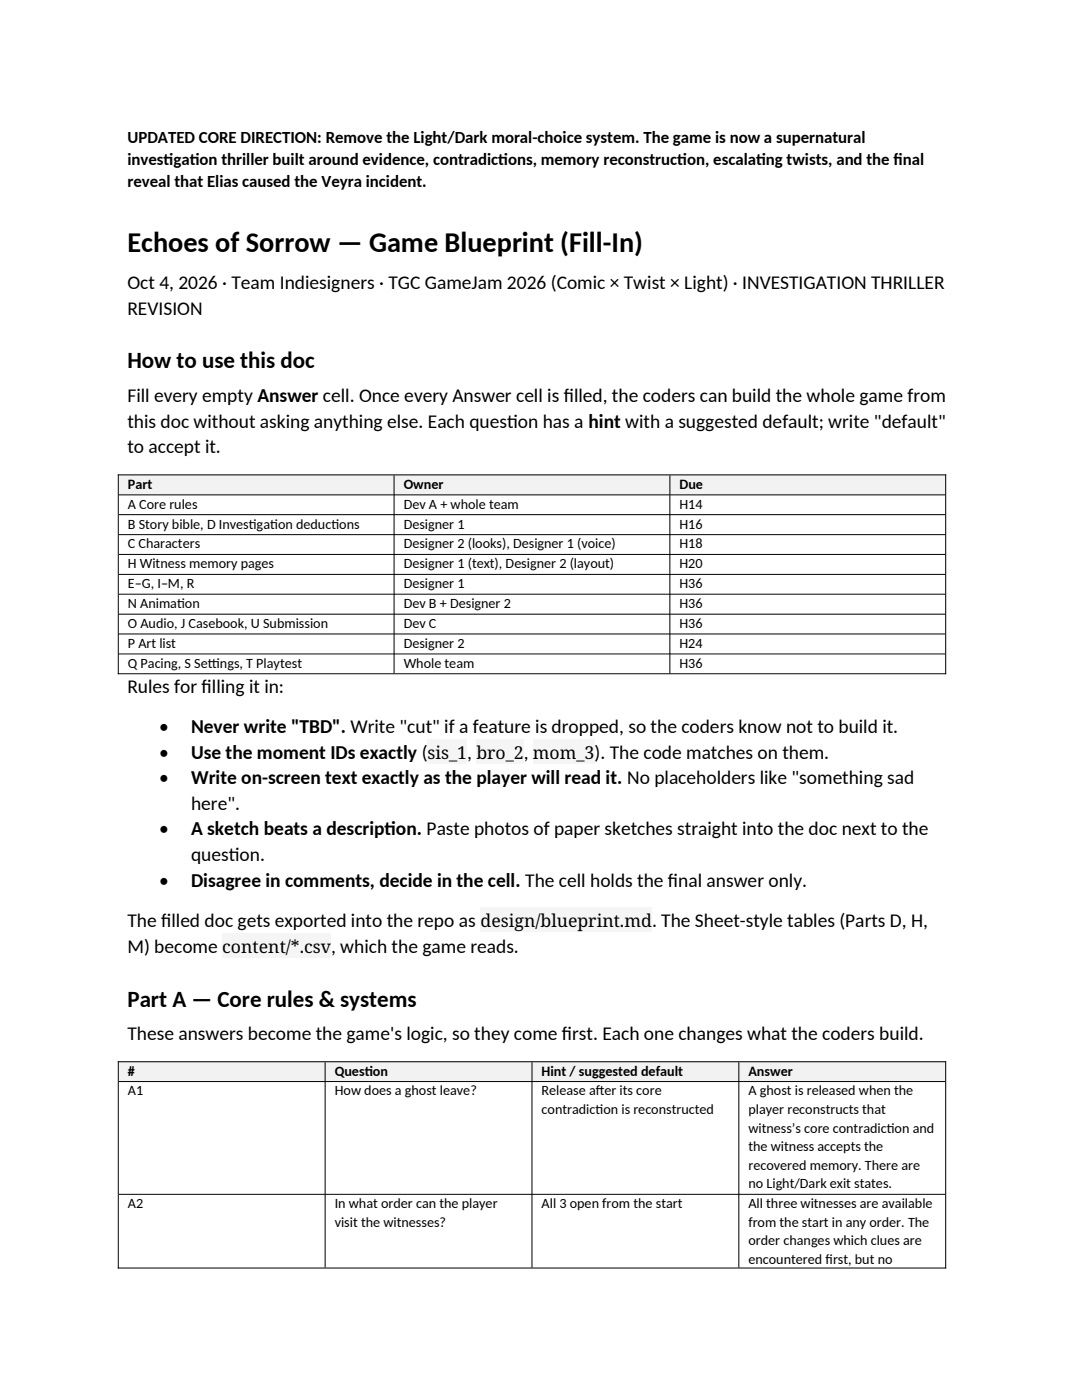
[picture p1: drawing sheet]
<svg xmlns="http://www.w3.org/2000/svg" width="216mm" height="279mm" viewBox="0 0 216 279" stroke-linecap="round" stroke-linejoin="round" font-family="sans-serif">
<defs><g id="words">
<text font-size="5.6" x="25.4" y="50.4">Echoes of Sorrow — Game Blueprint (Fill-In)</text>
<g font-size="4.6">
<text x="25.4" y="73.5">How to use this doc</text>
<text x="25.4" y="200.9">Part A — Core rules &amp; systems</text>
</g>
<g font-size="3.9">
<text x="25.4" y="57.7">Oct 4, 2026 · Team Indiesigners · TGC GameJam 2026 (Comic × Twist × Light) · INVESTIGATION THRILLER</text>
<text x="25.4" y="62.8">REVISION</text>
<text x="25.4" y="80.2">Fill every empty Answer cell. Once every Answer cell is f</text>
<text x="112.5" y="80.2">illed, the coders can build the whole game from</text>
<text x="25.4" y="85.3">this doc without asking anything else. Each quest</text>
<text x="101.2" y="85.3">ion has a hint with a suggested default; write &quot;default&quot;</text>
<text x="25.4" y="90.5">to accept it.</text>
<text x="25.4" y="138.3">Rules for f</text>
<text x="40.2" y="138.3">illing it in:</text>
<text x="31.8" y="146.2">•</text>
<text x="38.1" y="146.2">Never write &quot;TBD&quot;. Write &quot;cut&quot; if a feature is dropped, so the coders know not to build it.</text>
<text x="31.8" y="151.4">•</text>
<text x="38.1" y="151.4">Use the moment IDs exactly (</text>
<text x="93.2" y="151.4">,</text>
<text x="104.5" y="151.4">,</text>
<text x="118.6" y="151.4">). The code matches on them.</text>
<text x="31.8" y="156.5">•</text>
<text x="38.1" y="156.5">Write on-screen text exactly as the player will read it. No placeholders like &quot;something sad</text>
<text x="38.1" y="161.6">here&quot;.</text>
<text x="31.8" y="166.7">•</text>
<text x="38.1" y="166.7">A sketch beats a descript</text>
<text x="76.7" y="166.7">ion. Paste photos of paper sketches straight into the doc next to the</text>
<text x="38.1" y="171.8">quest</text>
<text x="45.6" y="171.8">ion.</text>
<text x="31.8" y="177">•</text>
<text x="38.1" y="177">Disagree in comments, decide in the cell. The cell holds the f</text>
<text x="133.3" y="177">inal answer only.</text>
<text x="25.4" y="185">The f</text>
<text x="32.2" y="185">illed doc gets exported into the repo as</text>
<text x="130.1" y="185">. The Sheet-style tables (Parts D, H,</text>
<text x="25.4" y="190.1">M) become</text>
<text x="66.1" y="190.1">, which the game reads.</text>
<text x="25.4" y="207.6">These answers become the game's logic, so they come f</text>
<text x="112.1" y="207.6">irst. Each one changes what the coders build.</text>
</g>
<g font-size="3.5">
<text x="85.3" y="151.4">sis_1</text>
<text x="95.1" y="151.4">bro_2</text>
<text x="106.3" y="151.4">mom_3</text>
<text x="95.9" y="185">design/blueprint.md</text>
<text x="44.4" y="190.1">content/*.csv</text>
</g>
<g font-size="3.4">
<text x="25.4" y="28.6">UPDATED CORE DIRECTION: Remove the Light/Dark moral-choice system. The game is now a supernatural</text>
<text x="25.4" y="33">invest</text>
<text x="32.6" y="33">igat</text>
<text x="37.9" y="33">ion thriller built around evidence, contradict</text>
<text x="99.4" y="33">ions, memory reconstruct</text>
<text x="135.1" y="33">ion, escalat</text>
<text x="150.9" y="33">ing twists, and the f</text>
<text x="178.3" y="33">inal</text>
<text x="25.4" y="37.4">reveal that Elias caused the Veyra incident.</text>
</g>
<g font-size="2.8">
<text x="25.5" y="97.5">Part</text>
<text x="25.5" y="101.5">A Core rules</text>
<text x="80.6" y="97.5">Owner</text>
<text x="80.6" y="101.5">Dev A + whole team</text>
<text x="135.6" y="97.5">Due</text>
<text x="135.6" y="101.5">H14</text>
<text x="25.5" y="105.5">B Story bible, D Invest</text>
<text x="49.6" y="105.5">igat</text>
<text x="53.9" y="105.5">ion deduct</text>
<text x="66.1" y="105.5">ions</text>
<text x="80.6" y="105.5">Designer 1</text>
<text x="135.6" y="105.5">H16</text>
<text x="25.5" y="109.4">C Characters</text>
<text x="25.5" y="113.4">H Witness memory pages</text>
<text x="80.6" y="109.4">Designer 2 (looks), Designer 1 (voice)</text>
<text x="80.6" y="113.4">Designer 1 (text), Designer 2 (layout)</text>
<text x="135.6" y="109.4">H18</text>
<text x="135.6" y="113.4">H20</text>
<text x="25.5" y="117.4">E–G, I–M, R</text>
<text x="80.6" y="117.4">Designer 1</text>
<text x="135.6" y="117.4">H36</text>
<text x="25.5" y="121.4">N Animat</text>
<text x="25.5" y="125.3">O Audio, J Casebook, U Submission</text>
<text x="35.3" y="121.4">ion</text>
<text x="80.6" y="121.4">Dev B + Designer 2</text>
<text x="80.6" y="125.3">Dev C</text>
<text x="135.6" y="121.4">H36</text>
<text x="135.6" y="125.3">H36</text>
<text x="25.5" y="129.3">P Art list</text>
<text x="80.6" y="129.3">Designer 2</text>
<text x="135.6" y="129.3">H24</text>
<text x="25.5" y="133.3">Q Pacing, S Set</text>
<text x="41.5" y="133.3">t</text>
<text x="41.5" y="133.3">ings, T Playtest</text>
<text x="80.6" y="133.3">Whole team</text>
<text x="135.6" y="133.3">H36</text>
<text x="25.5" y="214.6">#</text>
<text x="66.8" y="214.6">Quest</text>
<text x="72.8" y="214.6">ion</text>
<text x="108.1" y="214.6">Hint / suggested default</text>
<text x="149.3" y="214.6">Answer</text>
<text x="25.5" y="218.6">A1</text>
<text x="66.8" y="218.6">How does a ghost leave?</text>
<text x="108.1" y="218.6">Release af</text>
<text x="118.9" y="218.6">ter its core</text>
<text x="149.3" y="218.6">A ghost is released when the</text>
<text x="108.1" y="222.3">contradict</text>
<text x="118.8" y="222.3">ion is reconstructed</text>
<text x="149.3" y="222.3">player reconstructs that</text>
<text x="149.3" y="226">witness’s core contradict</text>
<text x="176.9" y="226">ion and</text>
<text x="149.3" y="229.7">the witness accepts the</text>
<text x="149.3" y="233.4">recovered memory. There are</text>
<text x="149.3" y="237.1">no Light/Dark exit states.</text>
<text x="25.5" y="241.1">A2</text>
<text x="66.8" y="241.1">In what order can the player</text>
<text x="66.8" y="244.8">visit the witnesses?</text>
<text x="108.1" y="241.1">All 3 open from the start</text>
<text x="149.3" y="241.1">All three witnesses are available</text>
<text x="149.3" y="244.8">from the start in any order. The</text>
<text x="149.3" y="248.5">order changes which clues are</text>
<text x="149.3" y="252.2">encountered f</text>
<text x="164.7" y="252.2">irst, but no</text>
</g>
</g></defs>
<g fill="#f2f2f2">
<path d="M23.6 94.7h55v4h-55z" fill-rule="evenodd"/>
<path d="M78.6 94.7h55v4h-55z" fill-rule="evenodd"/>
<path d="M133.7 94.7h55v4h-55z" fill-rule="evenodd"/>
<path d="M23.6 211.8h41.3v3.9h-41.3z" fill-rule="evenodd"/>
<path d="M64.9 211.8h41.2v3.9h-41.2z" fill-rule="evenodd"/>
<path d="M106.2 211.8h41.2v3.9h-41.2z" fill-rule="evenodd"/>
<path d="M147.4 211.8h41.3v3.9h-41.3z" fill-rule="evenodd"/>
<path d="M23.6 94.7h55v4h-55z" fill-rule="evenodd"/>
<path d="M78.6 94.7h55v4h-55z" fill-rule="evenodd"/>
<path d="M133.7 94.7h55v4h-55z" fill-rule="evenodd"/>
<path d="M23.6 211.8h41.3v3.9h-41.3z" fill-rule="evenodd"/>
<path d="M64.9 211.8h41.2v3.9h-41.2z" fill-rule="evenodd"/>
<path d="M106.2 211.8h41.2v3.9h-41.2z" fill-rule="evenodd"/>
<path d="M147.4 211.8h41.3v3.9h-41.3z" fill-rule="evenodd"/>
</g>
<g fill="none" stroke="#000" stroke-width=".2">
<path d="M23.5 94.8h165.3M23.6 94.7v39.8M23.7 98.8h164.9M78.6 94.9v39.5M133.7 94.9v39.5M188.7 94.7v39.8M23.7 102.7h164.9M23.7 106.7h164.9M23.7 110.6h164.9M23.7 114.6h164.9M23.7 118.6h164.9M23.5 134.5h165.3"/>
<path d="M23.7 122.6h164.9M23.7 126.5h164.9M23.7 130.5h164.9"/>
</g>
<g fill="#f5f5f5">
<path d="M85.3 147.6h7.9v4.8h-7.9z" fill-rule="evenodd"/>
<path d="M95 147.6h9.5v4.8h-9.5z" fill-rule="evenodd"/>
<path d="M106.3 147.6h12.3v4.8h-12.3z" fill-rule="evenodd"/>
<path d="M95.9 181.2h34.2v4.8h-34.2z" fill-rule="evenodd"/>
<path d="M44.3 186.4h21.7v4.8h-21.7z" fill-rule="evenodd"/>
</g>
<path d="M23.5 211.9h165.3M23.6 211.8v41.4M23.7 215.8h164.9M64.9 212v41M106.2 212v41M147.4 212v41M188.7 211.8v41.4M23.7 238.4h164.9M23.5 253.1h165.3" fill="none" stroke="#000" stroke-width=".2"/>
<use href="#words"/>
</svg>
